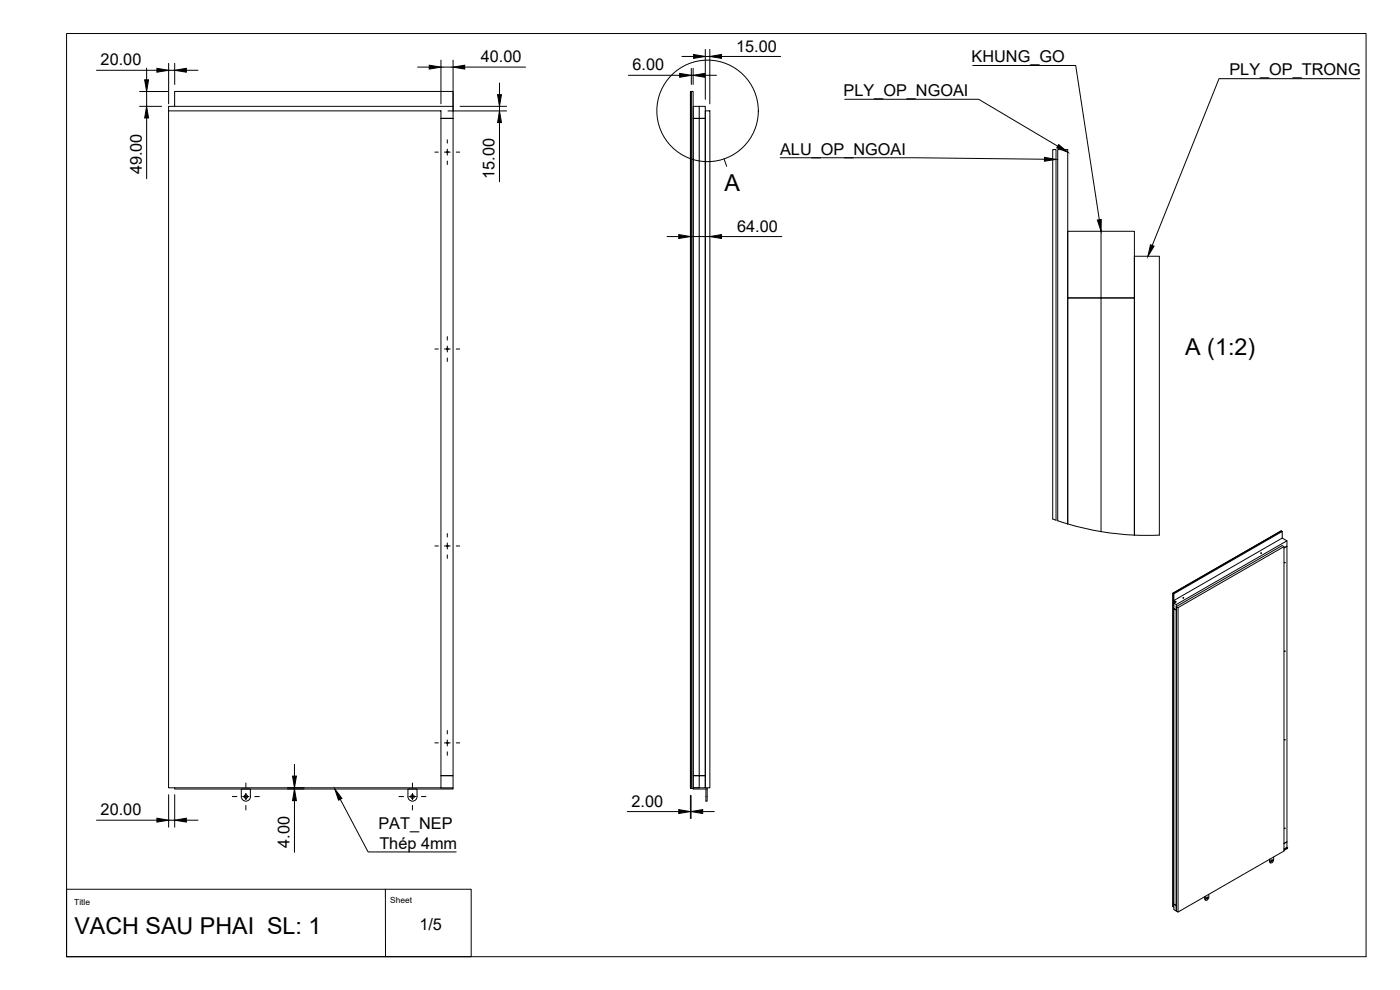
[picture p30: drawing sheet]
<svg xmlns="http://www.w3.org/2000/svg" width="420mm" height="297mm" viewBox="0 0 420 297" stroke-linecap="round" stroke-linejoin="round" font-family="sans-serif">
<defs><g id="words">
<g font-size="7">
<text x="217.5" y="57.4">A</text>
<text x="355.7" y="106.5">A (1:2)</text>
<text x="22.3" y="280.4">VACH SAU PHAI SL: 1</text>
</g>
<g font-size="4.9">
<text x="220.9" y="15.5">15.00</text>
<text x="30.2" y="19.6">20.00</text>
<text x="144.3" y="18.7">40.00</text>
<text x="189.8" y="21.1">6.00</text>
<text x="291.6" y="18.7">KHUNG_GO</text>
<text x="369" y="22.6">PLY_OP_TRONG</text>
<text x="253.2" y="28.8">PLY_OP_NGOAI</text>
<text x="234.1" y="46.4">ALU_OP_NGOAI</text>
<text x="42.5" y="52.3" transform="rotate(-90 42.5 52.3)">49.00</text>
<text x="148.4" y="53.7" transform="rotate(-90 148.4 53.7)">15.00</text>
<text x="221.2" y="69.5">64.00</text>
<text x="30.2" y="244.6">20.00</text>
<text x="189.5" y="242">2.00</text>
<text x="113.6" y="248.8">PAT_NEP</text>
<text x="86.9" y="254.4" transform="rotate(-90 86.9 254.4)">4.00</text>
<text x="113.9" y="254.7">Thép 4mm</text>
<text x="125.9" y="279.1">1/5</text>
</g>
<g font-size="2.5">
<text x="22.3" y="271.5">Title</text>
<text x="117.1" y="270.9">Sheet</text>
</g>
</g></defs>
<!-- layer: Visible -->
<g fill="none" stroke="#000" stroke-width=".3">
<path d="M50.6 33.3v-1.4h85.4v3.6h-3.7h3.7v197.2h-3.7h3.7v3.7M50.6 33.3h81.7v203.1h-81.7zM52.4 31.9v-4.5h83.6v4.5M207.2 27.4h.2v209.2h-.2zM207.5 27.4h.5v209.2h-.5zM208 35.5h1.8v197.2h-1.8zM209.8 31.9h1.9v3.6h-1.9v-3.6h-1.8v3.6h1.8M209.8 35.5h1.9v197.2h-1.9M211.7 33.3h1.3v203.1h-1.3zM317.4 44.9h3v112.3l-3-.9zM330.4 69.4h10v20h-10v-20h-10v20h20v71.2M316.9 156.1l-1-.4v-110.8h1v111.2"/>
<path d="M320.4 157.2v-67.8h10v70.1M320.4 157.2l5 1.3 5.1 1M330.5 159.5l4.9 .7 5.1 .4M384.6 159.3l-32.6 18.7M384.8 159.5l-.2-.2-32.5 18.7 .2 .2M340.4 160.6v-83.7h7.5v83.7M340.5 160.6h7.5M352 178v94.1M352 178l.1 94M352.1 178v94.1l.2 .1M355.1 179.3l.2 .1zM378.4 165.9h.2z"/>
<path d="M384.8 161.4l1.4 .9-33.2 19.1M384.8 161.4v-1.9l-32.5 18.7v2.8M384.8 161.4l-32.5 18.8M385.3 164l-31.8 18.3M385.6 168.7l-.1 .2zM386.2 162.3v1.6l-.9 .5 .9-.5v88.7l-.9 .5 .9-.5v1.6M352.3 181l.7-.4-.7-.4v2.4M352.3 181l.7 .4v1.6l-.7-.4M352.3 182.6l.7 .4v88.7l-.7-.4zM353 182l.5 .3v91.3l-.5-.3zM353 182l31.8-18.3 .5 .3v91.3l-31.8 18.3M385.6 195.3l-.1 .2z"/>
<path d="M52.4 236.4v.3h83.6v-.3h-3.7M72.4 236.7h2.7v2.3a1.37 1.37 0 0 1-1.3 1.4 1.37 1.37 0 0 1-1.4-1.4zM122.4 236.7h2.8v2.3a1.37 1.37 0 0 1-1.4 1.4 1.37 1.37 0 0 1-1.4-1.4zM208 232.7h1.8v3.7h-1.8zM209.8 232.7h1.9v3.7h-3.7v.3h4.2M212.2 236.4v4h-.3v-3.7M385.6 221.9l-.1 .2zM381 257.8l.1 .9 .2 .2M381.2 257.8v.8l.2 .3 .5-.2 .3-.8M381.6 258.1h.3l-.3 .4zM381.8 258l-.3 .4M382.2 257.1v.8"/>
<path d="M385.3 255l1.1-.7-1.1 .8M385.6 248.4l-.1 .2zM386.2 254.2l.2 .1M386.2 254.2l-.9 .5M352.3 271.3l.7 .4v1.6l-.7-.4zM361.6 269v.7M361.6 269.7l.3 .4M362.1 269.3h.4l-.4 .4zM362.3 269.2l-.3 .4M362.8 268.3l-.1 1.1-.4 .7-.5-.1-.1-1"/>
<circle cx="134.2" cy="45.6" r=".22"/>
<circle cx="134.2" cy="104.7" r=".22"/>
<circle cx="134.2" cy="163.8" r=".22"/>
<circle cx="73.8" cy="239" r=".54"/>
<circle cx="123.8" cy="239" r=".54"/>
<circle cx="134.2" cy="222.9" r=".22"/>
</g>
<!-- layer: Visible Narrow -->
<path d="M381 258.5l.2 .1M361.6 269.7l.1 .1" fill="none" stroke="#000" stroke-width=".3"/>
<!-- layer: BORDER -->
<path d="M20 10.1h390v276.9h-390z" fill="none" stroke="#000" stroke-width=".3"/>
<!-- layer: TITLEBLOCK -->
<path d="M20 266.8h121.4v20.2h-121.4zM115.7 266.8v20.2" fill="none" stroke="#000" stroke-width=".3"/>
<!-- layer: Smart Centers -->
<g fill="none" stroke="#000" stroke-width=".3">
<path d="M130.5 45.6h1.1M133.3 45.6h1.8M134.2 41.9v1.1M134.2 44.7v1.8M134.2 48.3v1.1M136.9 45.6h1.1M130.5 104.7h1.1M133.3 104.7h1.8M134.2 101v1.1M134.2 103.8v1.8M134.2 107.4v1M136.9 104.7h1.1"/>
<path d="M130.5 163.8h1.1M133.3 163.8h1.8M134.2 160.1v1M134.2 162.9v1.8M134.2 166.5v1M136.9 163.8h1.1M134.2 219.2v1M69.7 239h1.4M72.9 239h1.8M73.8 234.9v1.4M73.8 238.1v1.8M76.5 239h1.3"/>
<path d="M119.7 239h1.4M122.9 239h1.8M123.8 234.9v1.4M123.8 238.1v1.8M126.5 239h1.3M130.5 222.9h1.1M133.3 222.9h1.8M134.2 222v1.8M134.2 225.6v1M136.9 222.9h1.1M73.8 241.7v1.3M123.8 241.7v1.3"/>
</g>
<!-- layer: FD_Dimensions -->
<g fill="none" stroke="#000" stroke-width=".3">
<path d="M50.6 19v12.2M52.4 19v6.3M132.3 18v13.2M136 18v15.5M204.7 16.9h3.5M211.7 14.8v15M211.7 16.9h1.3M213 14.8v16.4M216.5 16.9h17.8M29 21.1h18.1M41.9 31.9h6.6M41.9 27.5h8.4"/>
<path d="M44 20.5v3.4M44 27.5v4.4M44 35.4v18.2M50.6 21.1h1.8M55.9 21.1h3.5M125.3 20.1h3.5M132.3 20.1h3.7M134.4 33.3h17.6M138.1 31.9h13.9M139.5 20.1h18.2M149.9 24.9v3.5M149.9 31.9v1.4"/>
<path d="M149.9 36.8v17.7M188.6 22.6h15.4M207.5 20.5v4.8M207.5 22.6h.5M208 20.5v4.8M211.5 22.6h3.5M200.2 71h3.5M207.2 71h5.8M216.5 71h18.1M50.6 238.4v9.8M52.4 238.4v9.8M86.3 236.7h5"/>
<path d="M86.3 236.4h5M88.4 229.3v3.6M88.4 236.4v.3M207.2 238.6v7M207.4 238.6v7M29 246.1h18.1M50.6 246.1h1.8M55.9 246.1h3.5M88.4 240.2v15.5M188.3 243.5h15.4M207.2 243.5h.2M210.9 243.5h3.5"/>
</g>
<g fill="#000" stroke="#000" stroke-width=".3">
<path d="M128.8 19.6l3.5 .5-3.5 .6zM136 20.1l3.5-.5v1.1zM208.2 16.3l3.5 .6-3.5 .6zM213 16.9l3.5-.6v1.2zM43.4 23.9h1.2l-.6 3.6zM44 31.9l.6 3.5h-1.2zM47.1 20.5l3.5 .6-3.5 .6zM52.4 21.1l3.5-.6v1.2zM149.3 28.4h1.2l-.6 3.5zM149.9 33.3l.6 3.5h-1.2zM204 22l3.5 .6-3.5 .6zM208 22.6l3.5-.6v1.2z"/>
<path d="M203.7 70.4l3.5 .6-3.5 .6zM213 71l3.5-.6v1.2zM87.8 232.9h1.2l-.6 3.5zM47.1 245.5l3.5 .6-3.5 .6zM52.4 246.1l3.5-.6v1.2zM88.4 236.7l.6 3.5h-1.2zM203.7 242.9l3.5 .6-3.5 .6zM207.4 243.5l3.5-.6v1.2z"/>
</g>
<!-- layer: Leaders -->
<path d="M313.5 47.2l3.4 .6-3.5 .6zM317.7 43.4l2.7 2.3-3.3-1.3zM329.3 66l1.2-.1v3.5zM345.3 73.4l1.1 .5-1.9 3zM100.5 236.7l2.1 2.9-1 .5z" fill="#000" stroke="#000" stroke-width=".3"/>
<path d="M291.9 19.6h30.9l7.1 46.3M253.5 29.8h40.2l23.7 14.1M408.1 23.6h-42.3l-20 50M234.1 47.3h40.9l38.5 .5M102.1 239.8l8.4 15.8h26.4" fill="none" stroke="#000" stroke-width=".3"/>
<!-- layer: Detail Boundary -->
<g fill="none" stroke="#000" stroke-width=".3">
<path d="M217.3 47.7l.8 2.2"/>
<circle cx="212.4" cy="33.3" r="15.2"/>
</g>
<use href="#words"/>
</svg>
